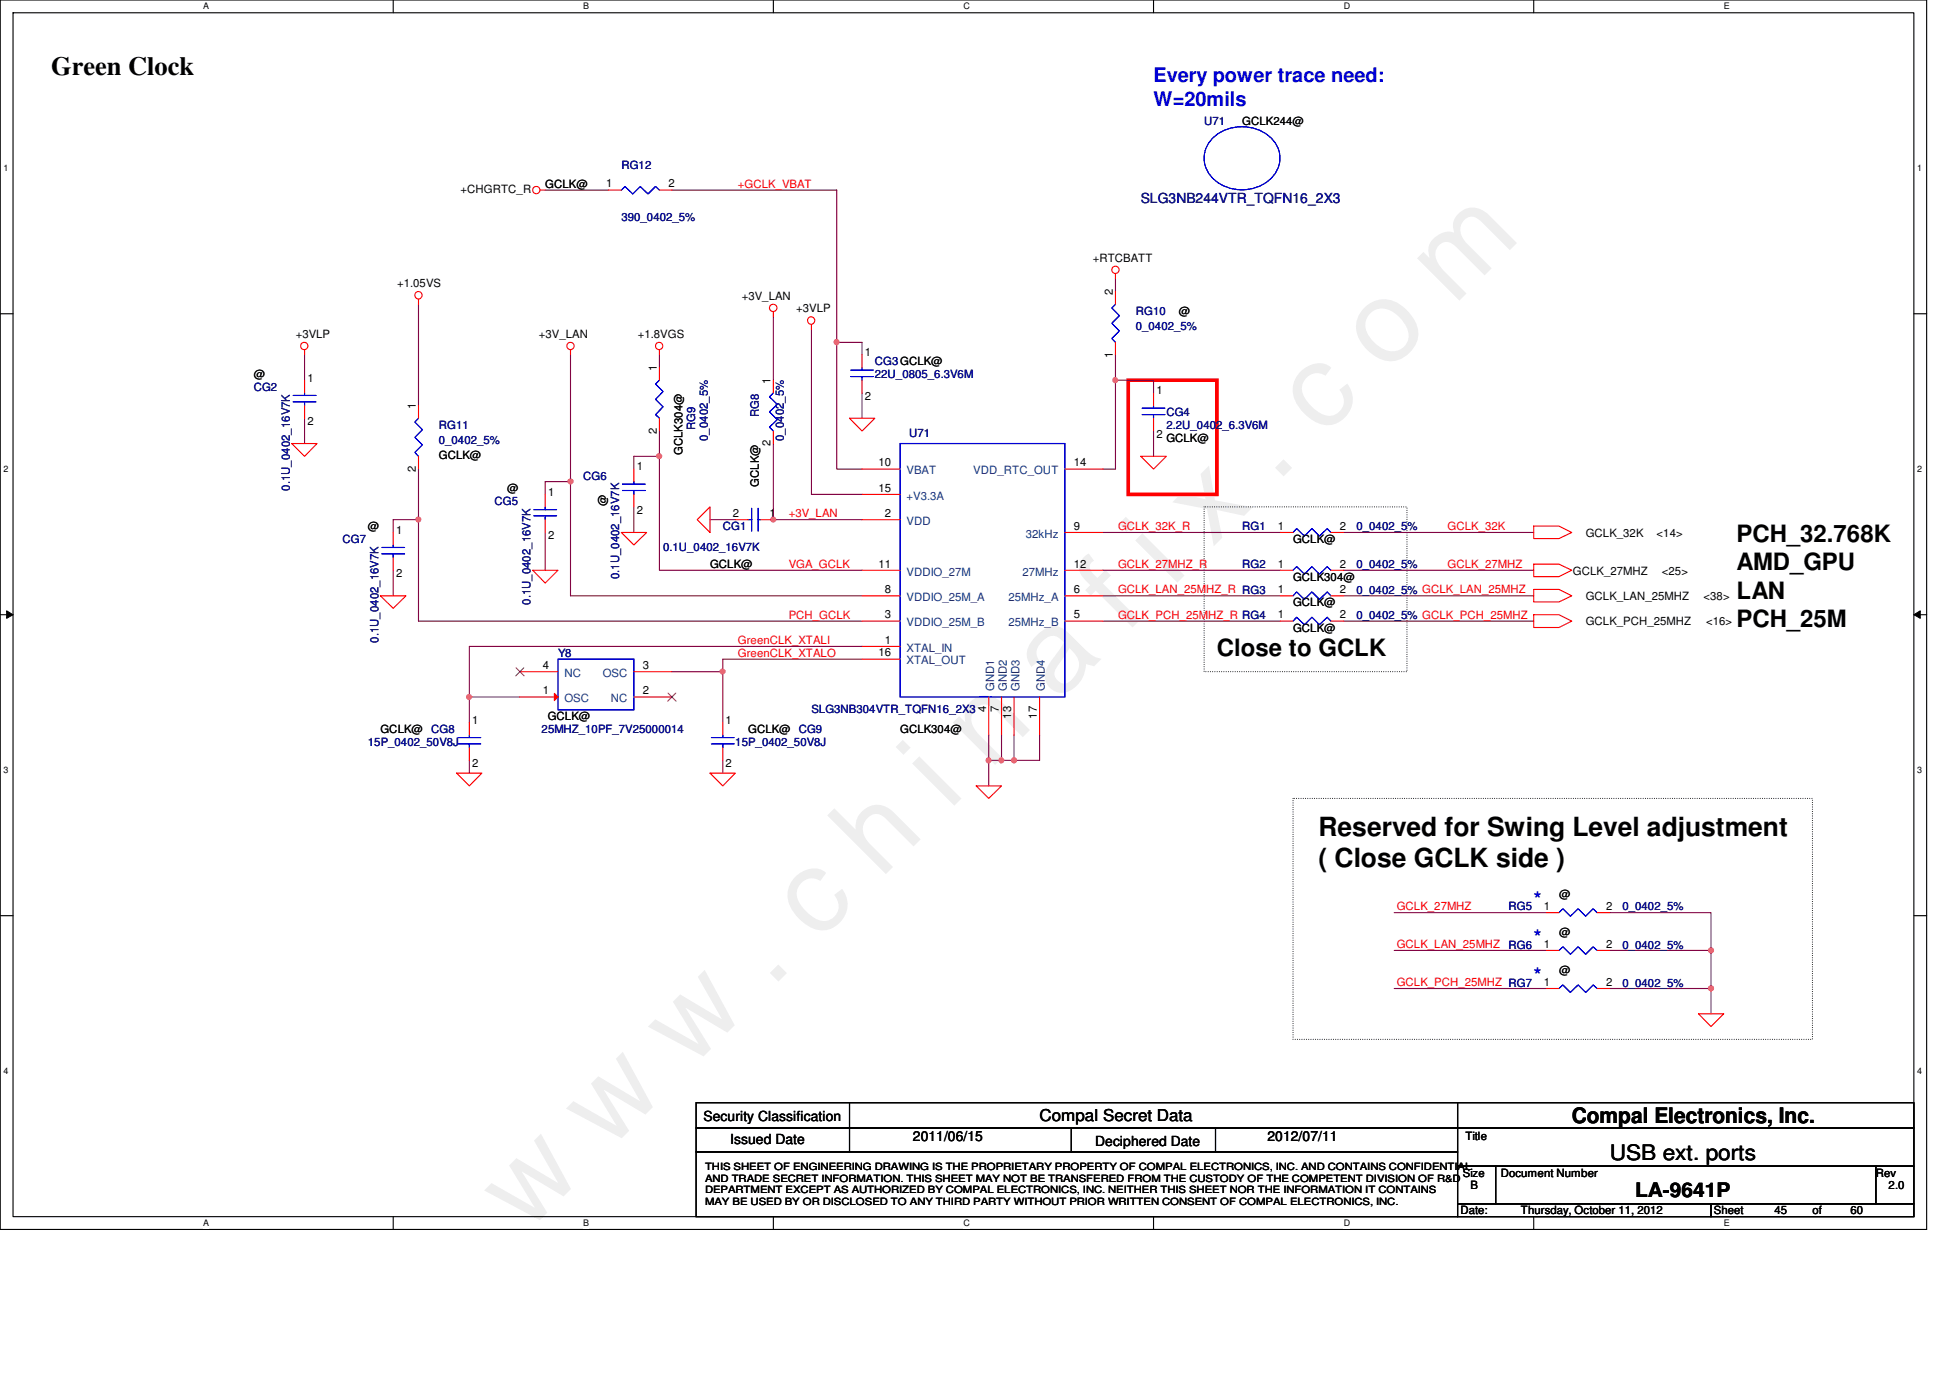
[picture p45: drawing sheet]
<svg xmlns="http://www.w3.org/2000/svg" width="297mm" height="210mm" viewBox="0 0 297 210" stroke-linecap="round" stroke-linejoin="round" font-family="sans-serif">
<defs><g id="words">
<text font-size="17.6" fill="#f0f" x="80.1" y="188" transform="rotate(-45 80.1 188)">w w w . c h i n a f i x . c o m</text>
<g font-size="4">
<text x="7.8" y="11.4">Green Clock</text>
<text x="200.8" y="127.3">Reserved for Swing Level adjustment</text>
<text x="200.8" y="132">( Close GCLK side )</text>
</g>
<g font-size="3.6">
<text x="264.5" y="82.5">PCH_32.768K</text>
<text x="264.5" y="86.9">AMD_GPU</text>
<text x="264.5" y="91.2">LAN</text>
<text x="264.5" y="95.5">PCH_25M</text>
<text x="185.4" y="99.9">Close to GCLK</text>
</g>
<g font-size="3.3">
<text x="239.4" y="171">Compal Electronics, Inc.</text>
<text x="245.2" y="176.7">USB ext. ports</text>
</g>
<g font-size="3" fill="#00f">
<text x="175.7" y="12.5">Every power trace need:</text>
<text x="175.7" y="16.1">W=20mils</text>
<text x="233.6" y="138">*</text>
<text x="233.6" y="143.8">*</text>
<text x="233.6" y="149.6">*</text>
</g>
<text font-size="3" x="249.1" y="182.4">LA-9641P</text>
<text font-size="2.5" x="158.4" y="170.8">Compal Secret Data</text>
<text font-size="2.1" fill="#000080" x="173.8" y="30.9">SLG3NB244VTR_TQFN16_2X3</text>
<g font-size="2.1">
<text x="107.2" y="170.7">Security Classification</text>
<text x="139.1" y="173.8">2011/06/15</text>
<text x="193.1" y="173.8">2012/07/11</text>
<text x="111.2" y="174.3">Issued Date</text>
<text x="166.8" y="174.5">Deciphered Date</text>
</g>
<g font-size="1.7" fill="#000080">
<text x="183.4" y="19">U71</text>
<text x="94.7" y="25.7">RG12</text>
<text x="94.7" y="33.7">390_0402_5%</text>
<text x="173" y="48">RG10</text>
<text x="173" y="50.3">0_0402_5%</text>
<text x="38.6" y="59.5">CG2</text>
<text x="133.3" y="55.7">CG3GCLK@</text>
<text x="133.3" y="57.6">22U_0805_6.3V6M</text>
<text x="66.8" y="65.3">RG11</text>
<text x="105.9" y="65.4" transform="rotate(-90 105.9 65.4)">RG9</text>
<text x="115.6" y="63.5" transform="rotate(-90 115.6 63.5)">RG8</text>
<text x="177.7" y="63.4">CG4</text>
<text x="177.7" y="65.3">2.2U_0402_6.3V6M</text>
<text x="66.8" y="67.6">0_0402_5%</text>
<text x="107.8" y="67.2" transform="rotate(-90 107.8 67.2)">0_0402_5%</text>
<text x="119.4" y="67.2" transform="rotate(-90 119.4 67.2)">0_0402_5%</text>
<text x="138.5" y="66.5">U71</text>
<text x="44.2" y="74.7" transform="rotate(-90 44.2 74.7)">0.1U_0402_16V7K</text>
<text x="75.4" y="76.9">CG5</text>
<text x="88.9" y="73.1">CG6</text>
<text x="52.2" y="82.7">CG7</text>
<text x="101" y="83.9">0.1U_0402_16V7K</text>
<text x="110.1" y="80.8">CG1</text>
<text x="189.2" y="80.8">RG1</text>
<text x="206.6" y="80.8">0_0402_5%</text>
<text x="94.3" y="88.2" transform="rotate(-90 94.3 88.2)">0.1U_0402_16V7K</text>
<text x="189.2" y="86.6">RG2</text>
<text x="206.6" y="86.6">0_0402_5%</text>
<text x="80.8" y="92.1" transform="rotate(-90 80.8 92.1)">0.1U_0402_16V7K</text>
<text x="206.6" y="90.4">0_0402_5% GCLK_LAN_25MHZ</text>
<text x="206.6" y="94.3">0_0402_5% GCLK_PCH_25MHZ</text>
<text x="57.7" y="97.9" transform="rotate(-90 57.7 97.9)">0.1U_0402_16V7K</text>
<text x="85" y="100.1">Y8</text>
<text x="56" y="113.6">15P_0402_50V8J</text>
<text x="65.7" y="111.7">CG8</text>
<text x="82.5" y="111.7">25MHZ_10PF_7V25000014</text>
<text x="112" y="113.6">15P_0402_50V8J</text>
<text x="123.6" y="108.6">SLG3NB304VTR_TQFN16_2X3</text>
<text x="229.8" y="138.7">RG5</text>
<text x="247.1" y="138.7">0_0402_5%</text>
<text x="229.8" y="144.5">RG6</text>
<text x="247.1" y="144.5">0_0402_5%</text>
<text x="247.1" y="150.3">0_0402_5%</text>
</g>
<g font-size="1.7">
<text x="189.2" y="19">GCLK244@</text>
<text x="70.1" y="29.4">+CHGRTC_R</text>
<text x="83.1" y="28.7">GCLK@</text>
<text x="92.3" y="28.5">1</text>
<text x="101.8" y="28.5">2</text>
<text x="166.5" y="39.8">+RTCBATT</text>
<text x="60.5" y="43.7">+1.05VS</text>
<text x="113" y="45.6">+3V_LAN</text>
<text x="121.3" y="47.6">+3VLP</text>
<text x="169.5" y="45" transform="rotate(-90 169.5 45)">2</text>
<text x="179.6" y="48">@</text>
<text x="45" y="51.4">+3VLP</text>
<text x="82.1" y="51.4">+3V_LAN</text>
<text x="97.2" y="51.4">+1.8VGS</text>
<text x="38.6" y="57.6">@</text>
<text x="46.8" y="58.1">1</text>
<text x="100" y="56.6" transform="rotate(-90 100 56.6)">1</text>
<text x="117.4" y="58.5" transform="rotate(-90 117.4 58.5)">1</text>
<text x="131.7" y="54.3">1</text>
<text x="169.5" y="54.5" transform="rotate(-90 169.5 54.5)">1</text>
<text x="46.8" y="64.8">2</text>
<text x="63.3" y="62.4" transform="rotate(-90 63.3 62.4)">1</text>
<text x="131.7" y="60.9">2</text>
<text x="176.1" y="60.1">1</text>
<text x="63.3" y="71.8" transform="rotate(-90 63.3 71.8)">2</text>
<text x="66.8" y="70">GCLK@</text>
<text x="97" y="71.6">1</text>
<text x="100" y="66" transform="rotate(-90 100 66)">2</text>
<text x="104" y="69.3" transform="rotate(-90 104 69.3)">GCLK304@</text>
<text x="117.4" y="68" transform="rotate(-90 117.4 68)">2</text>
<text x="133.8" y="71">10</text>
<text x="163.6" y="71">14</text>
<text x="176.1" y="66.7">2</text>
<text x="177.7" y="67.3">GCLK@</text>
<text x="77.3" y="75">@</text>
<text x="83.5" y="75.5">1</text>
<text x="92.4" y="77" transform="rotate(-90 92.4 77)">@</text>
<text x="115.6" y="74.1" transform="rotate(-90 115.6 74.1)">GCLK@</text>
<text x="133.8" y="74.9">15</text>
<text x="56" y="80.8">@</text>
<text x="60.3" y="81.3">1</text>
<text x="83.5" y="82.1">2</text>
<text x="97" y="78.3">2</text>
<text x="111.6" y="78.7">2</text>
<text x="117.2" y="78.7">1</text>
<text x="134.8" y="78.7">2</text>
<text x="163.6" y="80.7">9</text>
<text x="194.6" y="80.7">1</text>
<text x="197" y="82.7">GCLK@</text>
<text x="204.1" y="80.7">2</text>
<text x="241.6" y="81.7">GCLK_32K</text>
<text x="252.3" y="81.7">&lt;14&gt;</text>
<text x="60.3" y="87.9">2</text>
<text x="108.2" y="86.6">GCLK@</text>
<text x="133.8" y="86.4">11</text>
<text x="163.6" y="86.4">12</text>
<text x="194.6" y="86.4">1</text>
<text x="197" y="88.5">GCLK304@</text>
<text x="204.1" y="86.4">2</text>
<text x="239.6" y="87.5">GCLK_27MHZ</text>
<text x="253.2" y="87.5">&lt;25&gt;</text>
<text x="134.8" y="94.2">3</text>
<text x="134.8" y="90.3">8</text>
<text x="163.6" y="94.2">5</text>
<text x="163.6" y="90.3">6</text>
<text x="194.6" y="90.3">1</text>
<text x="194.6" y="94.2">1</text>
<text x="197" y="92.4">GCLK@</text>
<text x="204.1" y="90.3">2</text>
<text x="204.1" y="94.2">2</text>
<text x="241.6" y="91.4">GCLK_LAN_25MHZ</text>
<text x="241.6" y="95.2">GCLK_PCH_25MHZ</text>
<text x="259.5" y="91.4">&lt;38&gt;</text>
<text x="259.9" y="95.2">&lt;16&gt;</text>
<text x="82.7" y="101.9">4</text>
<text x="97.9" y="101.9">3</text>
<text x="133.8" y="100">16</text>
<text x="134.8" y="98">1</text>
<text x="197" y="96.2">GCLK@</text>
<text x="82.7" y="105.7">1</text>
<text x="97.9" y="105.7">2</text>
<text x="58" y="111.7">GCLK@</text>
<text x="71.9" y="110.2">1</text>
<text x="83.4" y="109.7">GCLK@</text>
<text x="110.5" y="110.2">1</text>
<text x="114" y="111.7">GCLK@ CG9</text>
<text x="137.1" y="111.7">GCLK304@</text>
<text x="150.2" y="108.5" transform="rotate(-90 150.2 108.5)">4</text>
<text x="152.1" y="108.5" transform="rotate(-90 152.1 108.5)">7</text>
<text x="154" y="109.5" transform="rotate(-90 154 109.5)">13</text>
<text x="157.9" y="109.5" transform="rotate(-90 157.9 109.5)">17</text>
<text x="71.9" y="116.9">2</text>
<text x="110.5" y="116.9">2</text>
<text x="237.5" y="136.7">@</text>
<text x="235.2" y="138.6">1</text>
<text x="237.5" y="142.5">@</text>
<text x="244.6" y="138.6">2</text>
<text x="235.2" y="144.4">1</text>
<text x="237.5" y="148.3">@</text>
<text x="244.6" y="144.4">2</text>
<text x="235.2" y="150.2">1</text>
<text x="244.6" y="150.2">2</text>
<text x="223.2" y="173.6">Title</text>
<text x="222.8" y="179.2">Size</text>
<text x="228.6" y="179.2">Document Number</text>
<text x="285.7" y="179.2">Rev</text>
<text x="222.5" y="185">Date:</text>
<text x="224" y="181.1">B</text>
<text x="231.7" y="185">Thursday, October 11, 2012</text>
<text x="261.1" y="185">Sheet</text>
<text x="270.3" y="185">45</text>
<text x="276.1" y="185">of</text>
<text x="281.9" y="185">60</text>
<text x="287.7" y="181.1">2.0</text>
</g>
<g font-size="1.7" fill="#f00">
<text x="112.4" y="28.6">+GCLK_VBAT</text>
<text x="120.1" y="78.8">+3V_LAN</text>
<text x="170.3" y="80.7">GCLK_32K_R</text>
<text x="220.5" y="80.7">GCLK_32K</text>
<text x="120.1" y="86.5">VGA_GCLK</text>
<text x="170.3" y="86.5">GCLK_27MHZ_R</text>
<text x="220.5" y="86.5">GCLK_27MHZ</text>
<text x="120.1" y="94.2">PCH_GCLK</text>
<text x="170.3" y="90.4">GCLK_LAN_25MHZ_R RG3</text>
<text x="170.3" y="94.2">GCLK_PCH_25MHZ_R RG4</text>
<text x="112.4" y="100">GreenCLK_XTALO</text>
<text x="112.4" y="98.1">GreenCLK_XTALI</text>
<text x="212.8" y="138.6">GCLK_27MHZ</text>
<text x="212.8" y="144.4">GCLK_LAN_25MHZ</text>
<text x="212.8" y="150.2">GCLK_PCH_25MHZ RG7</text>
</g>
<g font-size="1.7" fill="#004080">
<text x="138.1" y="72.3">VBAT</text>
<text x="138.1" y="76.1">+V3.3A</text>
<text x="148.2" y="72.3">VDD_RTC_OUT</text>
<text x="138.1" y="80">VDD</text>
<text x="156.2" y="81.9">32kHz</text>
<text x="138.1" y="87.7">VDDIO_27M</text>
<text x="155.7" y="87.7">27MHz</text>
<text x="138.1" y="95.4">VDDIO_25M_B</text>
<text x="138.1" y="91.6">VDDIO_25M_A</text>
<text x="153.6" y="95.4">25MHz_B</text>
<text x="153.6" y="91.6">25MHz_A</text>
<text x="138.1" y="99.3">XTAL_IN</text>
<text x="138.1" y="101.2">XTAL_OUT</text>
<text x="86" y="103.1">NC</text>
<text x="86" y="107">OSC</text>
<text x="91.8" y="103.1">OSC</text>
<text x="93" y="107">NC</text>
<text x="151.4" y="105.2" transform="rotate(-90 151.4 105.2)">GND1</text>
<text x="153.4" y="105.2" transform="rotate(-90 153.4 105.2)">GND2</text>
<text x="155.3" y="105.2" transform="rotate(-90 155.3 105.2)">GND3</text>
<text x="159.2" y="105.2" transform="rotate(-90 159.2 105.2)">GND4</text>
</g>
<g font-size="1.5">
<text x="107.4" y="178.2">THIS SHEET OF ENGINEERING DRAWING IS THE PROPRIETARY PROPERTY OF COMPAL ELECTRONICS, INC. AND CONTAINS CONFIDENTIAL</text>
<text x="107.4" y="180">AND TRADE SECRET INFORMATION. THIS SHEET MAY NOT BE TRANSFERED FROM THE CUSTODY OF THE COMPETENT DIVISION OF R&amp;D</text>
<text x="107.4" y="181.8">DEPARTMENT EXCEPT AS AUTHORIZED BY COMPAL ELECTRONICS, INC. NEITHER THIS SHEET NOR THE INFORMATION IT CONTAINS</text>
<text x="107.4" y="183.6">MAY BE USED BY OR DISCLOSED TO ANY THIRD PARTY WITHOUT PRIOR WRITTEN CONSENT OF COMPAL ELECTRONICS, INC.</text>
</g>
<g font-size="1.4">
<text x="30.9" y="1.4">A</text>
<text x="88.9" y="1.4">B</text>
<text x="146.8" y="1.4">C</text>
<text x="204.7" y="1.4">D</text>
<text x="262.6" y="1.4">E</text>
<text x=".5" y="26.1">1</text>
<text x="292.1" y="26.1">1</text>
<text x=".5" y="71.9">2</text>
<text x="292.1" y="71.9">2</text>
<text x=".5" y="117.8">3</text>
<text x="292.1" y="117.8">3</text>
<text x=".5" y="163.6">4</text>
<text x="292.1" y="163.6">4</text>
<text x="30.9" y="186.8">A</text>
<text x="88.9" y="186.8">B</text>
<text x="146.8" y="186.8">C</text>
<text x="204.7" y="186.8">D</text>
<text x="262.6" y="186.8">E</text>
</g>
</g></defs>
<path d="M0 0h293.5v187.3h-293.5zM2 1.9h289.5v183.4h-289.5z" fill="none" stroke="#000" stroke-width=".17"/>
<g fill="#fff">
<path d="M30.9 .2h.9v1.5h-.9z"/>
<path d="M30.9 185.5h.9v1.6h-.9z"/>
</g>
<path d="M59.9 0v1.9M59.9 185.3v2" fill="none" stroke="#000" stroke-width=".17"/>
<path d="M88.9 .2h.8v1.5h-.8z" fill="#fff"/>
<path d="M117.8 0v1.9" fill="none" stroke="#000" stroke-width=".17"/>
<path d="M146.8 .2h.9v1.5h-.9z" fill="#fff"/>
<path d="M175.7 0v1.9" fill="none" stroke="#000" stroke-width=".17"/>
<path d="M204.7 .2h.9v1.5h-.9z" fill="#fff"/>
<path d="M233.6 0v1.9" fill="none" stroke="#000" stroke-width=".17"/>
<g fill="#fff">
<path d="M262.6 .2h.9v1.5h-.9z"/>
<path d="M262.6 185.5h.9v1.6h-.9z"/>
<path d="M.5 24.8h.8v1.6h-.8z"/>
<path d="M292 24.8h.8v1.6h-.8z"/>
<path d="M.5 70.7h.8v1.5h-.8z"/>
<path d="M292 70.7h.8v1.5h-.8z"/>
</g>
<path d="M0 47.8h2M291.5 47.8h2" fill="none" stroke="#000" stroke-width=".17"/>
<g fill="#fff">
<path d="M.5 116.5h.8v1.6h-.8z"/>
<path d="M292 116.5h.8v1.6h-.8z"/>
</g>
<path d="M0 93.6h2M291.5 93.6h2" fill="none" stroke="#000" stroke-width=".17"/>
<path d="M1 93l1 .6-1 .6zM291.5 93.6l1-.6v1.2z" fill="#000"/>
<path d="M1 93l1 .6-1 .6zM291.5 93.6l1-.6v1.2z" fill="none" stroke="#000" stroke-width=".15"/>
<g fill="#fff">
<path d="M.5 162.4h.8v1.5h-.8z"/>
<path d="M292 162.4h.8v1.5h-.8z"/>
</g>
<path d="M0 139.5h2M291.5 139.5h2" fill="none" stroke="#000" stroke-width=".17"/>
<path d="M183.4 77.2h30.9v25.1h-30.9zM197 121.6h79.1v36.7h-79.1z" fill="none" stroke="#000" stroke-width=".17" stroke-dasharray="0 .3"/>
<path d="M245.2 144.8h15.4" fill="none" stroke="#800040" stroke-width=".17"/>
<circle cx="260.6" cy="144.8" r=".38" fill="#f0f"/>
<circle cx="260.6" cy="144.8" r=".38" fill="none" stroke="#f0f" stroke-width=".17"/>
<path d="M245.2 150.6h15.4v3.8" fill="none" stroke="#800040" stroke-width=".17"/>
<circle cx="260.6" cy="150.5" r=".37" fill="#f0f"/>
<circle cx="260.6" cy="150.5" r=".37" fill="none" stroke="#f0f" stroke-width=".17"/>
<path d="M46.4 54.1v3.8M46.4 63.7v3.9M63.7 79.2v15.4M71.5 98.5h59.8M100.4 86.9h30.9M204.7 86.9h28.9M204.7 81.1h28.9M245.2 139h15.4v11.6" fill="none" stroke="#800040" stroke-width=".17"/>
<circle cx="63.7" cy="79.1" r=".37" fill="#f0f"/>
<circle cx="63.7" cy="79.1" r=".37" fill="none" stroke="#f0f" stroke-width=".17"/>
<path d="M63.7 46.4v15.4M63.7 71.5v7.7h-3.8v1.9M59.9 86.9v3.9M63.7 94.6h67.6M86.9 90.8h44.4M204.7 94.6h28.9M204.7 90.8h28.9" fill="none" stroke="#800040" stroke-width=".17"/>
<g fill="none" stroke="#f00" stroke-width=".17">
<path d="M46.4 53.3v.8M46.4 57.9v2M63.7 45.6v.8M44.4 67.6h3.9l-1.9 1.9zM46.4 61.8v1.9M63.7 61.8v1.9M63.7 69.5v2M57.9 90.8h3.9l-1.9 1.9zM59.9 81.1v1.9M59.9 85v1.9M233.6 80.1h3.9l1.9 1-1.9 .9h-3.9zM233.6 85.9h3.9l1.9 1-1.9 .9h-3.9z"/>
<path d="M233.6 89.8h3.9l1.9 1-1.9 .9h-3.9zM233.6 93.6h3.9l1.9 1-1.9 1h-3.9zM235.6 139h1.9M243.3 139h1.9M235.6 150.6h1.9M235.6 144.8h1.9M243.3 150.6h1.9M243.3 144.8h1.9M258.7 154.4h3.9l-2 2z"/>
<circle cx="46.3" cy="52.7" r=".56"/>
<circle cx="63.7" cy="45" r=".56"/>
</g>
<path d="M106 168h116v3.8h-116zM106 171.8h116v3.7h-116zM106 175.5h116v9.8h-116zM222 168h69.5v3.8h-69.5zM222 171.8h69.5v5.8h-69.5zM227.8 177.6h57.9v5.8h-57.9zM285.7 177.6h5.8v5.8h-5.8zM222 183.4h38.6v1.9h-38.6zM260.6 183.4h30.9v1.9h-30.9z" fill="none" stroke="#000" stroke-width=".17"/>
<g fill="none" stroke="#00f" stroke-width=".17">
<path d="M184.5 21.3a6.5 6.5 0 0 1 9.8 .6 4.3 4.3 0 0 1-1.7 6.1 6.4 6.4 0 0 1-8.5-1.7 4.2 4.2 0 0 1 .4-5zM46.4 59.9v.3M44.7 61.2h3.4M44.7 60.2h3.4M46.4 61.2v.6M63.7 63.7l-.5 .6 1.1 1.1-1.1 1.2 1.1 1.2-1.1 1.1 .5 .6M137.1 67.6h25.1v38.6h-25.1zM58.2 84.4h3.4M58.2 83.4h3.4M59.9 83v.4M59.9 84.4v.6M237.5 139l.6-.6 1.1 1.2 1.2-1.2 1.1 1.2 1.2-1.2 .6 .6"/>
<path d="M237.5 150.6l.6-.6 1.1 1.2 1.2-1.2 1.1 1.2 1.2-1.2 .6 .6M237.5 144.8l.6-.6 1.1 1.2 1.2-1.2 1.1 1.2 1.2-1.2 .6 .6"/>
</g>
<circle cx="260.6" cy="144.8" r=".38" fill="#f0f"/>
<circle cx="260.6" cy="144.8" r=".38" fill="none" stroke="#f0f" stroke-width=".17"/>
<circle cx="260.6" cy="150.5" r=".37" fill="#f0f"/>
<circle cx="260.6" cy="150.5" r=".37" fill="none" stroke="#f0f" stroke-width=".17"/>
<circle cx="63.7" cy="79.1" r=".37" fill="#f0f"/>
<circle cx="63.7" cy="79.1" r=".37" fill="none" stroke="#f0f" stroke-width=".17"/>
<use href="#words"/>
</svg>
